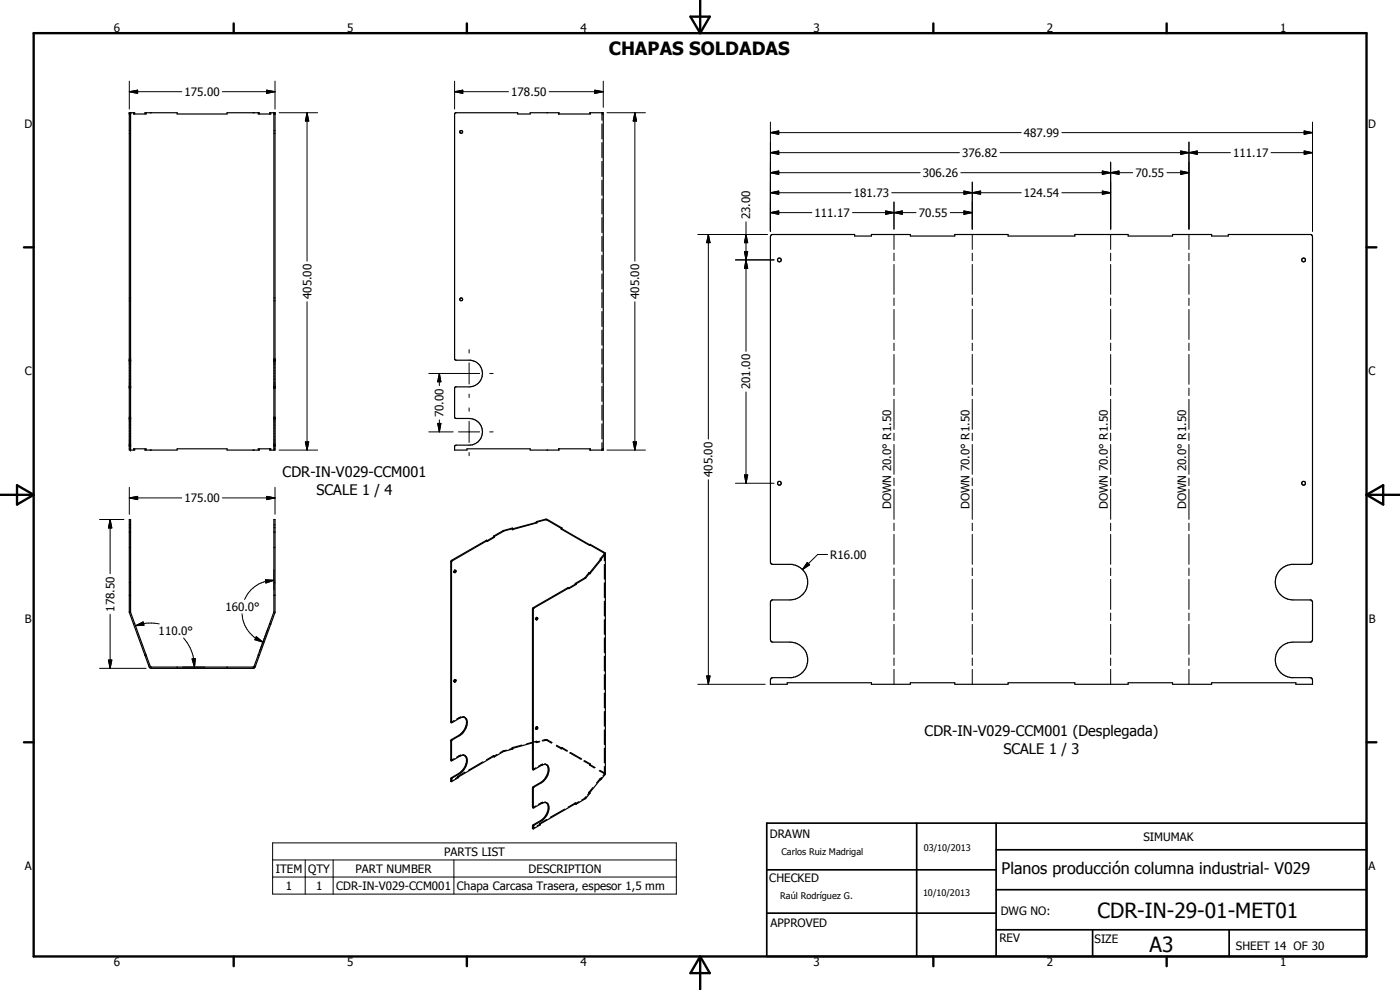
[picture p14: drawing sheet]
<svg xmlns="http://www.w3.org/2000/svg" width="420mm" height="297mm" viewBox="0 0 420 297" stroke-linecap="round" stroke-linejoin="round" font-family="sans-serif">
<defs><g id="words">
<g font-size="6.3">
<text x="329.4" y="275.4">CDR-IN-29-01-MET01</text>
<text x="345" y="285.6">A3</text>
</g>
<text font-size="5.5" x="182.7" y="16.6">CHAPAS SOLDADAS</text>
<text font-size="4.8" x="300.6" y="262.1">Planos producción columna industrial- V029</text>
<g font-size="4.4">
<text x="84.8" y="143.1">CDR-IN-V029-CCM001</text>
<text x="95" y="148.4">SCALE 1 / 4</text>
<text x="277.5" y="220.9">CDR-IN-V029-CCM001 (Desplegada)</text>
<text x="301.1" y="226.1">SCALE 1 / 3</text>
</g>
<g font-size="3.5">
<text x="34.2" y="9.6">6</text>
<text x="104.2" y="9.6">5</text>
<text x="174.2" y="9.6">4</text>
<text x="244.2" y="9.6">3</text>
<text x="314.2" y="9.6">2</text>
<text x="384.2" y="9.6">1</text>
<text x="55.4" y="28.8">175.00</text>
<text x="153.4" y="28.8">178.50</text>
<text x="7.3" y="38.4">D</text>
<text x="307.3" y="41.1">487.99</text>
<text x="410.6" y="38.4">D</text>
<text x="288.7" y="47.1">376.82</text>
<text x="370.1" y="47.1">111.17</text>
<text x="277" y="53.1">306.26</text>
<text x="340.7" y="53.1">70.55</text>
<text x="256.2" y="59.1">181.73</text>
<text x="307.3" y="59.1">124.54</text>
<text x="225.2" y="65.8" transform="rotate(-90 225.2 65.8)">23.00</text>
<text x="244.5" y="65.1">111.17</text>
<text x="275.7" y="65.1">70.55</text>
<text x="93.5" y="89.7" transform="rotate(-90 93.5 89.7)">405.00</text>
<text x="191.8" y="89.7" transform="rotate(-90 191.8 89.7)">405.00</text>
<text x="7.4" y="112.6">C</text>
<text x="410.7" y="112.6">C</text>
<text x="225.2" y="116.8" transform="rotate(-90 225.2 116.8)">201.00</text>
<text x="133.1" y="125.2" transform="rotate(-90 133.1 125.2)">70.00</text>
<text x="213.9" y="143.2" transform="rotate(-90 213.9 143.2)">405.00</text>
<text x="55.4" y="150.7">175.00</text>
<text x="267.5" y="152.8" transform="rotate(-90 267.5 152.8)">DOWN 20.0° R1.50</text>
<text x="290.9" y="152.8" transform="rotate(-90 290.9 152.8)">DOWN 70.0° R1.50</text>
<text x="332.5" y="152.8" transform="rotate(-90 332.5 152.8)">DOWN 70.0° R1.50</text>
<text x="356" y="152.8" transform="rotate(-90 356 152.8)">DOWN 20.0° R1.50</text>
<text x="249.2" y="167.6">R16.00</text>
<text x="34.4" y="183.5" transform="rotate(-90 34.4 183.5)">178.50</text>
<text x="67.6" y="183.3">160.0°</text>
<text x="7.4" y="186.9">B</text>
<text x="47.6" y="190.6">110.0°</text>
<text x="410.8" y="186.9">B</text>
<text x="231" y="251.5">DRAWN</text>
<text x="133.3" y="256.8">PARTS LIST</text>
<text x="343.1" y="252.3">SIMUMAK</text>
<text x="7.4" y="261.1">A</text>
<text x="82.7" y="261.9">ITEM</text>
<text x="92.5" y="261.9">QTY</text>
<text x="106.7" y="261.9">PART NUMBER</text>
<text x="158.7" y="261.9">DESCRIPTION</text>
<text x="410.7" y="261.1">A</text>
<text x="85.8" y="267">1</text>
<text x="94.9" y="267">1</text>
<text x="100.9" y="267">CDR-IN-V029-CCM001</text>
<text x="137.1" y="267.1">Chapa Carcasa Trasera, espesor 1,5 mm</text>
<text x="230.9" y="264.6">CHECKED</text>
<text x="300.3" y="274.5">DWG NO:</text>
<text x="231.3" y="278.3">APPROVED</text>
<text x="299.9" y="282.6">REV</text>
<text x="328.5" y="283.1">SIZE</text>
<text x="370.9" y="285.1">SHEET 14 OF 30</text>
<text x="34.2" y="289.9">6</text>
<text x="104.2" y="289.9">5</text>
<text x="174.2" y="289.9">4</text>
<text x="244.2" y="289.9">3</text>
<text x="314.2" y="289.9">2</text>
<text x="384.2" y="289.9">1</text>
</g>
<g font-size="2.7">
<text x="234.5" y="256.6">Carlos Ruiz Madrigal</text>
<text x="277.2" y="255.3">03/10/2013</text>
<text x="234.1" y="269.7">Raúl Rodríguez G.</text>
<text x="277" y="268.7">10/10/2013</text>
</g>
</g></defs>
<g fill="none" stroke="#000" stroke-width=".35">
<path d="M38.8 34.2h.1M38.8 39.2h.1M39.1 34.2h.1M39.1 39.2h.1M39.2 33.8v101.2M40.1 33.8v.2M40.1 34.1l.1 .1M40.4 34.2v-.4h-1.6v101.2h1.6v-.3M43.5 34.2v-.4h9.7v.4h14.9v-.4h9.7v.4M43.8 33.8v.4h-3.5M77.5 33.8v.4h3.6M80.9 34.2v-.4h1.6v101.2h-1.6v-.3"/>
<path d="M81.3 34.1l-.2 .1M81.3 33.8v.2M82.2 33.8v101.2M82.2 34.2h.1M82.2 39.2h.1M82.5 34.2h.1M82.5 39.2h.1M167.6 33.8v.2M167.8 34.2v-.4h-8.7v.4h-3.7v-.4h-18.7l-.3 .4v73.5l.5 .4h4.4a4 4 0 0 1 3.5 4.2 4 4 0 0 1-4 3.8h-4.1l-.3 .3v8.8l.5 .4h3.9a4 4 0 0 1 4 4 4 4 0 0 1-4 4h-4.2l-.2 1.4h3.8v-.3h18.9v.3h8.7v-.3M177 34.2v-.4h4v101.2h-4v-.3M177.2 33.8v.4l-9.6-.1M180.7 34.2h.1"/>
<path d="M180.7 33.8v2.3M180.7 37.2v4.5M180.9 34.2h.1M38.8 40h.1M39.1 40h.1M82.2 40h.1M82.5 40h.1M180.7 42.8v4.5M180.7 48.4v4.6M180.7 54.1v4.5M180.7 59.7v4.5M180.7 65.3v4.5"/>
<path d="M180.7 71v4.4M180.7 76.6v4.5M231.6 70.4h24.9v.4h5v-.4h11.7v.4h13.3v-.4h16v.4h20.1v-.4h16v.4h13.3v-.4h11.7v.4h5v-.4h25l.3 .6v97.7l-.3 .5-.4 .1h-5.7a5.3 5.3 0 0 0-4.8 5.6 5.3 5.3 0 0 0 5.4 5.1h5.3l.5 .6v11.6l-.5 .5h-5.3a5.3 5.3 0 0 0-5.4 5 5.3 5.3 0 0 0 4.8 5.6l6.1 .1 .3 .6v1.3h-5v-.4h-25.3v.4h-11.7v-.4h-13.3v.4h-16v-.4h-20.1v.4h-16v-.4h-13.3v.4h-11.7v-.4h-25.2v.4h-5.1v-1.3l.4-.6 6-.1a5.3 5.3 0 0 0 4.8-5.6 5.3 5.3 0 0 0-5.3-5h-5.4l-.5-.7 .1-11.5 .4-.5h5.4a5.3 5.3 0 0 0 5.3-5.1 5.3 5.3 0 0 0-4.8-5.6h-5.7l-.3-.1-.4-.5v-97.7zM38.8 89.4h.1M38.8 90.3h.1M39.1 89.4h.1M39.1 90.3h.1M82.2 89.4h.1M82.2 90.3h.1M82.5 89.4h.1M82.5 90.3h.1M180.7 82.2v4.5"/>
<path d="M180.7 87.8v4.5M180.7 93.5v4.5M180.7 99.1v4.4M38.8 116.1h.4M38.8 108.1h.4M82.2 116.1h.3M82.2 108.1h.3M180.7 104.7v4.5M180.7 110.3v4.5M180.7 116v4.4M38.8 133.6h.4M38.8 125.6h.4"/>
<path d="M38.8 134.7h.1M39.1 134.7h.1M40.1 134.9v.1M40.2 134.7l-.1 .1M40.3 134.7h3.5v.3M43.5 134.7v.3h9.7v-.3h14.9v.3h9.7v-.3M81.1 134.7h-3.6v.3M81.1 134.7l.2 .1M81.3 134.9v.1M82.2 133.6h.3M82.2 125.6h.3M82.2 134.7h.1"/>
<path d="M82.5 134.7h.1M167.6 134.8l9.6-.1v.3M167.6 134.9v.1M180.7 134.7h.1M180.7 121.6v4.5M180.7 127.2v4.5M180.7 132.8v2.2M180.9 134.7h.1M38.8 159.6h.4M38.8 157.5h.1M38.8 158.3h.1M39.1 157.5h.1"/>
<path d="M39.1 158.3h.1M82.2 159.6h.3M82.2 157.5h.1M82.2 158.3h.1M82.5 157.5h.1M82.5 158.3h.1M153.7 158.5a11.7 11.7 0 0 0-5.6 2.4M153.7 158.5h.1M153.7 158.6v.1M153.7 158.5l.2 .1M153.8 158.8l.1 .1M153.9 158.6l-2.7 .7-2.9 1.7"/>
<path d="M153.9 158.6v.3M161 156.5l2.9-.7 4.7 2.6M161 156.5v.3M161 156.8l-7.2 1.9M161 156.8l.1 .1M161 156.5l.1 .2M161.1 156.7l2.9-.7 4.4 2.5M161.1 156.7v.2M161.1 156.9l-7.2 2M168.4 158.5v.2M168.4 158.7l8.5 5M168.6 158.4v.3"/>
<path d="M168.6 158.7l8.3 4.7M168.6 158.7h-.2M168.6 158.4l-.2 .1M38.8 178.6h.4M38.8 174.8h.1M38.8 164.3h.1M39.1 174.8h.1M39.1 164.3h.1M82.2 178.6h.3M82.2 174.8h.1M82.2 164.3h.1M82.5 174.8h.1"/>
<path d="M82.5 164.3h.1M136.2 171.4l.1 .3M136.2 171.7h.2M136.3 171.1l.3 .1M136.4 171.7v.1M136.6 171.2l-.2 .5M136.6 171.2h.2M136.7 171.2h.1M136.8 171.2a.33 .33 0 0 1 0 .4 .33 .33 0 0 1-.4 .1M146 162.1l-10.5 6-.2 .4 .1 48.2M146 162.1l.2 .1M146 162.1v.1"/>
<path d="M146 162.3l.2 .2M146.2 162.2l-10.4 6-.3 .4v48.1M146.2 162.2v.3M148.1 160.9v.2M148.1 161.1l-1.9 1.1M148.1 160.9l.2 .1M148.1 161.1l.2 .1M148.3 161v.2M148.3 161.2l-2.1 1.3M170.5 176.3l-10.4 6-.3 .5 .1 48M170.5 176.3l.3 .1M170.5 176.4l.1 .1"/>
<path d="M170.5 176.3h.1M170.7 176.6h.1M170.8 176.4l-10.5 6-.2 .4v48.1M170.8 176.4v.2M172.7 175v.3M172.7 175.3l.2 .1M172.7 175.3l-1.9 1.1M172.7 175l.2 .2M172.9 175.2v.2M172.9 175.4l-2.1 1.2M176.7 171.8l-1.2 1.6-2.8 1.6M176.7 171.8v.1"/>
<path d="M176.7 172v.1M176.7 171.8l.3 .1M176.7 172.1h.2M176.9 163.4l4.5 2.6v2.3M176.9 163.4v.3M176.9 172.1l.1 .1M177 163.6l-.1 .1M177 171.9a7.5 7.5 0 0 1-4.1 3.3M177 171.9v.3M177.1 163.3l4.6 2.7v66.3l-1.3 1.5M177.1 163.3v.1M177.1 163.4v.2"/>
<path d="M177.1 163.3l-.2 .1M180.2 167.6v.3M180.2 167.9l.2 .1M180.2 167.9l-3.5 4.2M180.2 167.6l.2 .1M180.4 167.7v.3M180.4 168l-3.4 4.2M181.4 166.2l-1.2 1.4M181.4 169.4v4.4M181.4 174.9v4.4M181.7 166.1l-1.3 1.6M40.1 187.2l3.4 9.4"/>
<path d="M40.4 187.1l-1.2-3.4v-27.8h-.4v27.8l1.3 3.5M40.4 187.1l-.3 .1M40.4 187.1l3.4 9.4M43.8 196.5l1.5 3.7 30.9-.2 6-16.4v-27.7h.3v27.8l-6 16.5-.6 .3h-30.5l-.7-.5-1.2-3.4M43.8 196.5l-.3 .1M77.5 196.5l.3 .1M80.9 187.1l.4 .1M160.7 185.6h.1M160.8 185.8l.1 .1M160.9 185.3l.4 .1M161 185.5l.4-.1-.2 .5h-.3zM161.2 185.3v.1"/>
<path d="M161.2 185.4l-.3 .4-.2-.2M181.4 180.4v4.4M181.4 185.9v4.4M181.4 191.4v4.4M181.4 196.9v4.4M53.2 200.2v.3M68.1 200.2v.3M135.4 216.7h.2M135.4 216.7h.1M135.5 216.7h.1M135.5 216.7l.1 .1M136.2 204.3l.1 .2"/>
<path d="M136.3 216.2l-.8 .5M136.3 204l.2-.1a.35 .35 0 0 1 .1 .4 .35 .35 0 0 1-.4 .2M136.6 204.1l.2-.1 .1 .3-.4 .3zM136.6 203.9v.1M138.3 215.1l-1.3 .7M138.9 215.1a1.8 1.8 0 0 1 1.2 2.6l-.7 1.6-.8 1-3 1.8-.1 6M139.3 215.2l-1.1 .1-2.6 1.5M139.6 215.3l.3 .6a4.6 4.6 0 0 1-2.2 4.7l-2.2 1.3-.2 .3 .1 5.9M160.7 218.4l.1 .3M160.7 218.4h.1M160.8 218.7h.1M160.9 218.1l.3 .1"/>
<path d="M160.9 218.7l.1 .1M161.2 218.2l-.3 .5M161.2 218.2l.2 .4-.5 .1M161.2 218.2l-.4 .5M181.4 202.4v4.5M181.4 207.9v4.5M181.4 213.5v4.4M181.4 219v4.4M135.3 234.4l.2 .1M135.4 228.1l.2 .1M135.4 228.1h.1M135.5 228.1l.1 .1"/>
<path d="M136 234l-.7 .4M136.3 227.6l-.8 .5M137.4 233.2l-.7 .4M137.4 233v.2M137.4 233h.1M137.4 233.2h.1M137.5 233l.1 .1M137.5 233.3h.1M137.6 233.3l-2.1 1.2M137.6 233.1v.2M138.3 226.6l-1.3 .6M138.9 226.5l.6 .2"/>
<path d="M139.3 226.6l.1 .1M139.4 226.7a2.31 2.31 0 0 1 .4 3.3l-1.2 1.7-3 1.9-.1 .9M139.4 226.7h-1.2l-2.6 1.5M139.5 226.7l.4 .6a4.6 4.6 0 0 1-2.2 4.7l-2.2 1.3-.2 1.1M139.5 226.7h.1M139.5 231.7l-2.1 1.3M144.9 228.6l-4.3 2.5M148.1 227l.2 .1M148.1 226.7v.1M148.1 226.9v.1M148.1 226.7l-2.1 1.3M148.1 226.7l.1 .1"/>
<path d="M148.2 226.8l.1 .1M148.3 226.9v.2M148.3 226.9l-10.7 6.2M149.2 226.4l-.9 .5M150.9 225.3l-.8 .5M150.9 225.3h.1M151.1 225.3h.1M152 225.1l-.9 .2M153.7 224.7l-.8 .1M153.8 224.7h.1M153.8 224.5h.1M153.9 224.7l-2.7 .8-2.9 1.6"/>
<path d="M153.9 224.5v.2M156.6 223.6l-2.9 .9M159.8 230.6v.1M159.9 230.8l.2 .1M159.9 230.8h.1M160.2 222.8l-6.3 1.7M160.8 230.4l-.7 .4M161 222.4l-2.9 .8M161 222.4l.1 .1M161 222.4v.2M161 222.6v.1M161.1 222.8h.1"/>
<path d="M161.1 222.5l-.4 .2M161.1 222.5v.1M161.1 222.7v.1M161.9 222.4l-.9 .2M162 222.5l-.9 .3M162.8 229.3l-1.2 .6M163.4 229.2l.6 .2M163.8 221.9l-1.1 .3M163.9 222.1l-1.1 .2M163.9 229.4a2.08 2.08 0 0 1 .6 2.9l-.9 1.5a6.6 6.6 0 0 1-3.3 2.3l-.2 .4v5.8M163.9 229.4l-1.1 .1-2.7 1.4M163.9 229.4h.1"/>
<path d="M163.9 222.1l1.6 .9M164 229.4a3.9 3.9 0 0 1-1.4 5.2l-2.8 1.7 .1 5.9M164 229.4l.1 .1M164 221.9l1.7 .9M167 223.8l1.4 .9M167 223.6l1.4 .8M168.4 224.4v.1M168.4 224.6v.1M168.4 224.4l1.7 1M168.5 224.6l-.1 .1M168.6 224.3v.1M168.6 224.5v.1"/>
<path d="M168.6 224.3l-.2 .1M168.6 224.3l1.7 1M171 225.9l3.4 1.9M171.2 225.8l3.4 1.9M175.2 228.3l1.7 1M175.4 228.2l1.7 1M175.5 239.5l-.9 .5M175.5 239.5h.1M175.9 239l-.4 .5M176.7 238l-.4 .5M176.7 237.7h.2M176.7 238h.2"/>
<path d="M176.7 237.7v.1M176.7 237.9v.1M176.9 229.5l1.5 .9M176.9 229.5h.1M176.9 229.3v.1M176.9 237.8h.1M176.9 238h.1M177 229.3h-.1M177 238a7.5 7.5 0 0 1-4.1 3.3M177 237.8v.2M177.1 229.4l1.5 .9M177.1 229.2h.1"/>
<path d="M177.1 229.2v.1M177.1 229.4h.1M177.1 229.4v.1M177.9 236.3l-1.2 1.4M179.9 231.3l1.5 .9M180 231.1l1.6 .9M180.2 233.6l-1.2 1.3M180.2 233.6h.1M180.2 233.8h.1M180.2 233.8h.2M180.3 233.6h.1M180.4 233.6l-3.4 4.2"/>
<path d="M180.4 233.6v.2M180.5 233.3l-.3 .4M181.4 230v2.3l-.4 .5M181.4 224.5v4.4M181.6 232.1h.1M159.8 242.1h.1M159.8 248.6l.3 .1M159.9 242.2l.2 .2M159.9 242.2h.1M160.1 242.3v.1M160.5 248.2l-.7 .4M160.8 241.8l-.7 .4"/>
<path d="M162 247.4l-.8 .4M162 247.1h.1M162 247.1v.1M162 247.3v.1M162 247.4h.1M162.1 247.2h.1M162.1 247.4v.1M162.1 247.5l-2 1.2M162.1 247.2v.3M162.8 240.7l-1.2 .6M163.4 240.7a1.94 1.94 0 0 1 .9 2.9 4.9 4.9 0 0 1-2 2.6l-2.2 1.2-.3 .3v.9M163.9 240.8a2.08 2.08 0 0 1 .6 2.9l-.9 1.5a6.6 6.6 0 0 1-3.3 2.4l-.2 .3v.8"/>
<path d="M163.9 240.8l-1.1 .1-2.7 1.5M163.9 240.8h.1M164.1 245.9l-2.1 1.2M169.4 242.8l-4.3 2.4M172.7 241.1l.2 .2M172.7 240.9v.1M172.7 240.9l.2 .1M172.7 240.9l-2.2 1.3M172.9 241l-10.8 6.2M172.9 241v.3M173.7 240.5l-.8 .5"/>
<circle cx="138.4" cy="39.6" r=".44"/>
<circle cx="233.9" cy="78" r=".56"/>
<circle cx="391.2" cy="78" r=".56"/>
<circle cx="138.4" cy="89.8" r=".43"/>
<circle cx="233.9" cy="145" r=".57"/>
<circle cx="391.2" cy="145" r=".58"/>
</g>
<g fill="#000">
<circle cx="38.8" cy="33.8" r=".18"/>
<circle cx="39.2" cy="33.8" r=".18"/>
<circle cx="82.2" cy="33.8" r=".18"/>
<circle cx="82.5" cy="33.8" r=".18"/>
<circle cx="38.8" cy="116.1" r=".18"/>
<circle cx="38.8" cy="108.1" r=".18"/>
<circle cx="39.2" cy="116.1" r=".18"/>
<circle cx="39.2" cy="108.1" r=".18"/>
<circle cx="82.2" cy="108.1" r=".18"/>
<circle cx="82.2" cy="116.1" r=".18"/>
<circle cx="82.5" cy="108.1" r=".18"/>
<circle cx="82.5" cy="116.1" r=".18"/>
<circle cx="39.2" cy="135" r=".18"/>
<circle cx="153.7" cy="158.7" r=".18"/>
<circle cx="136.3" cy="171.1" r=".18"/>
<circle cx="160.9" cy="185.3" r=".18"/>
<circle cx="135.4" cy="216.7" r=".18"/>
<circle cx="136.3" cy="204" r=".18"/>
<circle cx="138.3" cy="215.1" r=".18"/>
<circle cx="160.9" cy="218.1" r=".18"/>
<circle cx="135.4" cy="228.1" r=".18"/>
<circle cx="138.3" cy="226.6" r=".18"/>
<circle cx="160" cy="230.8" r=".18"/>
<circle cx="162.8" cy="229.3" r=".18"/>
<circle cx="180.2" cy="233.8" r=".18"/>
<circle cx="181.4" cy="232.2" r=".18"/>
<circle cx="160" cy="242.2" r=".18"/>
<circle cx="162.8" cy="240.7" r=".18"/>
</g>
<g fill="none" stroke="#000" stroke-width=".3">
<path d="M38.8 27.5l2.5-.4v.9zM38.8 27.5h15.8M38.8 24.3v8.4M66.7 27.5h15.8M80 27.1l2.5 .4-2.5 .5zM82.5 24.3v8.4M83.8 33.8h11.5M92.1 33.8l.6 2.5h-1.1zM92.1 33.8v44.6M136.4 27.5l2.5-.4v.9zM136.4 27.5h16.2M136.4 24.3v8.4"/>
<path d="M164.8 27.5h16.2M178.5 27.1l2.5 .4-2.5 .5zM181 24.3v7.9M182.1 33.8h11.6M190.5 33.8l.5 2.5h-1zM190.5 33.8v44.6M231.2 39.8l2.5-.5v1zM231.2 36.6v32.8M231.2 39.8h75.3M318.7 39.8h75.2M391.4 39.3l2.5 .5-2.5 .5zM393.9 36.6v32.8"/>
<path d="M231.2 57.8l2.5-.5v1zM231.2 51.8l2.5-.5v1zM231.2 45.8l2.5-.5v1zM231.2 57.8h24.2M231.2 51.8h45M231.2 45.8h56.7M267.6 57.8h38.9M288.4 51.8h51.5M289.3 57.3l2.5 .5-2.5 .5zM291.8 57.8l2.5-.5v1zM291.8 54.7v14M300.1 45.8h69.2"/>
<path d="M318.7 57.8h14.6M330.8 51.3l2.5 .5-2.5 .5zM330.8 57.3l2.5 .5-2.5 .5zM330.8 51.3l5 1v-1l-5 1zM333.3 51.8l2.5-.5v1zM333.3 48.6v20.1M350.2 51.8h6.6M354.4 45.3l2.4 .5-2.4 .5zM354.4 51.3l2.4 .5-2.4 .5zM356.8 45.8l2.5-.5v1zM356.8 42.6v26.1M381.5 45.8h12.4"/>
<path d="M391.4 45.3l2.5 .5-2.5 .5zM209.4 70.4h20.9M212.6 70.4l.5 2.4h-1zM212.6 70.4v61.3M220.7 78h11.6M223.4 75.5h1l-.5 2.5zM223.9 78l.5 2.5h-1zM223.9 70.4l.5 2.4h-1zM223.9 66.5v38.9M231.2 63.8l2.5-.5v1zM231.2 63.8h12.5M255.9 63.8h19"/>
<path d="M265.8 63.3l2.5 .5-2.5 .5zM265.8 63.3l5 1v-1l-5 1zM268.3 63.8l2.5-.5v1zM268.3 60.6v8.1M268.3 70.4v4.4M268.3 75.9v2.3M268.3 79.3v9M285.2 63.8h6.6M289.3 63.3l2.5 .5-2.5 .5zM291.8 70.4v4.4M291.8 75.9v2.3M291.8 79.3v9"/>
<path d="M333.3 70.4v4.4M333.3 75.9v2.3M333.3 79.3v9M356.8 70.4v4.4M356.8 75.9v2.3M356.8 79.3v9M92.1 90.6v44.4M190.5 90.6v44.4M268.3 89.5v2.2M268.3 92.8v9.1M291.8 89.5v2.2M291.8 92.8v9.1"/>
<path d="M333.3 89.5v2.2M333.3 92.8v9.1M356.8 89.5v2.2M356.8 92.8v9.1M128.7 112.1h15.3M131.9 112.1l.4 2.5h-1zM131.9 112.1v3.6M140.8 104.9v1M140.8 108.9v6.3M140.8 118.2v1.1M147 112.1h1M223.9 117.6v27.4"/>
<path d="M268.3 103v2.2M268.3 106.3v9M268.3 116.5v2.2M268.3 119.8v9M291.8 103v2.2M291.8 106.3v9M291.8 116.5v2.2M291.8 119.8v9M333.3 103v2.2M333.3 106.3v9M333.3 116.5v2.2M333.3 119.8v9"/>
<path d="M356.8 103v2.2M356.8 106.3v9M356.8 116.5v2.2M356.8 119.8v9M83.8 135h11.5M91.6 132.6h1.1l-.6 2.4zM128.7 129.6h7.3M131.3 127h1l-.4 2.6zM131.9 126v3.6M137.6 129.6h6.4M140.8 122.4v1M140.8 126.4v6.4"/>
<path d="M140.8 135.8v.9M147 129.6h1M182.1 135h11.6M190 132.6h1l-.5 2.4zM268.3 130v2.2M268.3 133.3v9M291.8 130v2.2M291.8 133.3v9M333.3 130v2.2M333.3 133.3v9M356.8 130v2.2M356.8 133.3v9"/>
<path d="M29.9 155.9h7.3M33.1 155.9l.5 2.5h-1.1zM33.1 155.9v16.2M38.8 149.4l2.5-.5v1zM38.8 146.2v8.1M38.8 149.4h15.8M66.7 149.4h15.8M80 148.9l2.5 .5-2.5 .5zM82.5 146.2v8.1M212.6 143.9v61.4M220.7 145h11.6M223.4 142.5h1l-.5 2.5z"/>
<path d="M268.3 143.4v2.3M268.3 146.8v9M268.3 157v2.2M291.8 143.4v2.3M291.8 146.8v9M291.8 157v2.2M333.3 143.4v2.3M333.3 146.8v9M333.3 157v2.2M356.8 143.4v2.3M356.8 146.8v9M356.8 157v2.2"/>
<path d="M79.7 173.9l2.5 .2-2.4 .8zM82.2 174.1a9.5 9.5 0 0 0-8.8 5.8M82.2 170.9v6.1M242.3 168.8l.7 .7-2.2 1.4zM248.4 166.4h-3l-4.6 4.5M268.3 160.3v9M268.3 170.4v2.3M268.3 173.8v9M291.8 160.3v9M291.8 170.4v2.3M291.8 173.8v9M333.3 160.3v9"/>
<path d="M333.3 170.4v2.3M333.3 173.8v9M356.8 160.3v9M356.8 170.4v2.3M356.8 173.8v9M32.5 198h1.1l-.5 2.5zM33.1 184.3v16.2M40.7 187.7l2.3-1.1 .2 1zM47.8 187.2l-2.3-.3a11.7 11.7 0 0 0-4.8 .8M55.1 191.4a13 13 0 0 1 3.3 8.8M57.6 197.7l1-.1-.2 2.6zM72.6 184.1a9.7 9.7 0 0 0 6.3 8.6"/>
<path d="M76.9 191.1l2 1.6-2.4-.8zM80.4 188.6l-2.6 7M268.3 183.9v2.3M268.3 187.3v9M268.3 197.4v2.3M291.8 183.9v2.3M291.8 187.3v9M291.8 197.4v2.3M333.3 183.9v2.3M333.3 187.3v9M333.3 197.4v2.3M356.8 183.9v2.3"/>
<path d="M356.8 187.3v9M356.8 197.4v2.3M29.9 200.5h13.9M54.8 200.2h6.7M209.4 205.3h20.2M212.1 202.8h1l-.5 2.5zM268.3 200.8v4.5M291.8 200.8v4.5M333.3 200.8v4.5M356.8 200.8v4.5M81.8 252.9h121.2v15.4h-121.2zM81.8 258h121.2"/>
<path d="M91.6 258v10.3M100 258v10.3M136.2 258v10.3M81.8 263.1h121.2"/>
</g>
<g fill="none" stroke="#000" stroke-width=".71">
<path d="M10.1 9.9h400v277.1h-400zM70.1 7v2.9M140.1 7v2.9M207.2 5h5.8l-2.9 4.9zM210.1 0v9.9M280.1 7v2.9M350.1 7v2.9M7.2 74.2h2.9M410.1 74.2h3M.1 148.5h10M5.1 145.6l5 2.9-5 2.9zM410.1 148.5h10"/>
<path d="M410.1 148.5l5-2.9v5.8zM7.2 222.7h2.9M410.1 222.7h3M70.1 287v2.9M140.1 287v2.9M210.1 287v10M210.1 287l2.9 5h-5.8zM280.1 287v2.9M350.1 287v2.9"/>
</g>
<path d="M230.1 247h180v40h-180zM275.1 247v40M298.9 255h111.2M298.9 247v40M230.1 274h68.8M230.1 261h68.8M298.9 279h111.2M298.9 267h111.2M327.9 279v8M368.9 279v8" fill="none" stroke="#000" stroke-width=".51"/>
<g fill="#000">
<path d="M38.8 27.5l2.5-.4v.9zM80 27.1l2.5 .4-2.5 .5zM92.1 33.8l.6 2.5h-1.1zM136.4 27.5l2.5-.4v.9zM178.5 27.1l2.5 .4-2.5 .5zM190.5 33.8l.5 2.5h-1zM231.2 39.8l2.5-.5v1zM231.2 57.8l2.5-.5v1zM231.2 51.8l2.5-.5v1zM231.2 45.8l2.5-.5v1zM289.3 57.3l2.5 .5-2.5 .5zM291.8 57.8l2.5-.5v1z"/>
<path d="M330.8 51.3l2.5 .5-2.5 .5zM330.8 57.3l2.5 .5-2.5 .5zM333.3 51.8l2.5-.5v1zM354.4 45.3l2.4 .5-2.4 .5zM354.4 51.3l2.4 .5-2.4 .5zM356.8 45.8l2.5-.5v1zM391.4 39.3l2.5 .5-2.5 .5zM391.4 45.3l2.5 .5-2.5 .5zM212.6 70.4l.5 2.4h-1zM223.4 75.5h1l-.5 2.5zM223.9 70.4l.5 2.4h-1zM231.2 63.8l2.5-.5v1z"/>
<path d="M265.8 63.3l2.5 .5-2.5 .5zM268.3 63.8l2.5-.5v1zM289.3 63.3l2.5 .5-2.5 .5zM223.9 78l.5 2.5h-1zM131.9 112.1l.4 2.5h-1zM91.6 132.6h1.1l-.6 2.4zM131.3 127h1l-.4 2.6zM190 132.6h1l-.5 2.4zM33.1 155.9l.5 2.5h-1.1zM38.8 149.4l2.5-.5v1zM80 148.9l2.5 .5-2.5 .5zM223.4 142.5h1l-.5 2.5z"/>
<path d="M79.7 173.9l2.5 .2-2.4 .8zM242.3 168.8l.7 .7-2.2 1.4zM32.5 198h1.1l-.5 2.5zM40.7 187.7l2.3-1.1 .2 1zM57.6 197.7l1-.1-.2 2.6zM76.9 191.1l2 1.6-2.4-.8zM212.1 202.8h1l-.5 2.5z"/>
</g>
<use href="#words"/>
</svg>
